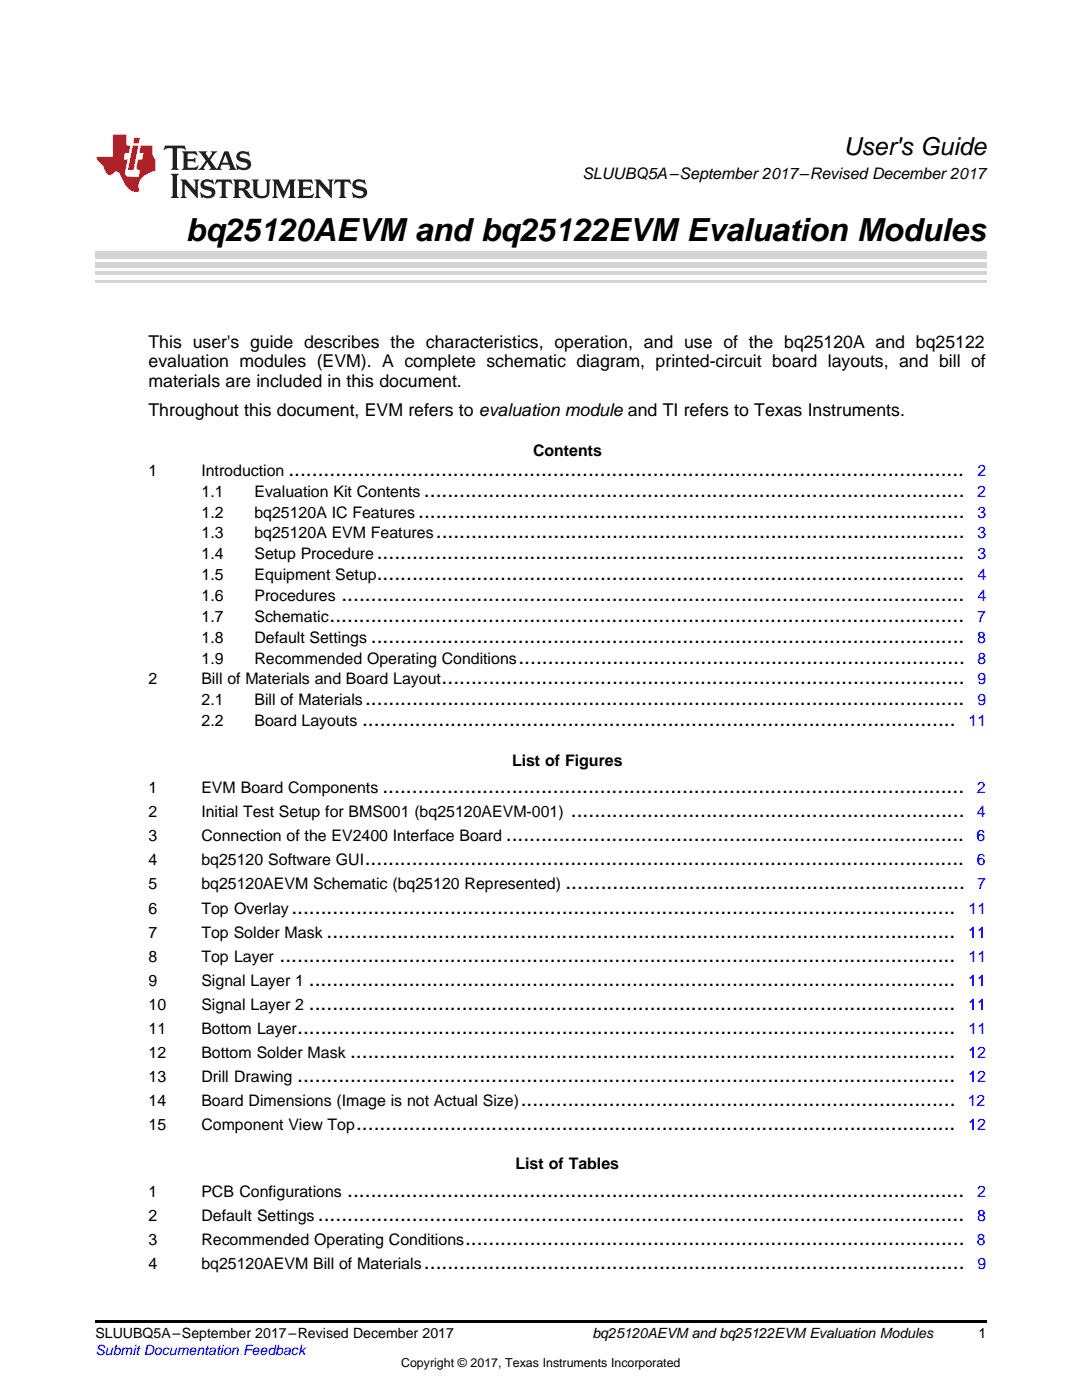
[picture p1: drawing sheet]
<svg xmlns="http://www.w3.org/2000/svg" width="216mm" height="279mm" viewBox="0 0 216 279" stroke-linecap="round" stroke-linejoin="round" font-family="sans-serif">
<defs><g id="words">
<text font-size="6.3" x="37.1" y="48">bq25120AEVM and bq25122EVM Evaluation Modules</text>
<text font-size="4.9" x="168.3" y="30.9">User's Guide</text>
<g font-size="4.2">
<text x="57.5" y="95">...................................................................................................................</text>
<text x="84.6" y="99.1">............................................................................................</text>
<text x="83.4" y="103.3">.............................................................................................</text>
<text x="87" y="107.5">..........................................................................................</text>
<text x="75.2" y="111.6">....................................................................................................</text>
<text x="68.1" y="119.9">..........................................................................................................</text>
<text x="75.2" y="115.8">....................................................................................................</text>
<text x="65.8" y="124.1">............................................................................................................</text>
<text x="74" y="128.3">.....................................................................................................</text>
<text x="88.1" y="136.6">.........................................................................................</text>
<text x="103.4" y="132.4">............................................................................</text>
<text x="72.8" y="140.8">......................................................................................................</text>
<text x="72.3" y="144.9">.....................................................................................................</text>
<text x="76.3" y="158.3">...................................................................................................</text>
<text x="100.9" y="167.9">..............................................................................</text>
<text x="113.9" y="163.1">...................................................................</text>
<text x="72.8" y="172.7">......................................................................................................</text>
<text x="112.8" y="177.5">....................................................................</text>
<text x="58.1" y="182.3">.................................................................................................................</text>
<text x="55.8" y="191.9">...................................................................................................................</text>
<text x="65.2" y="187.1">...........................................................................................................</text>
<text x="61.6" y="196.7">..............................................................................................................</text>
<text x="61.6" y="201.5">..............................................................................................................</text>
<text x="59.3" y="206.3">................................................................................................................</text>
<text x="59.3" y="215.9">................................................................................................................</text>
<text x="69.9" y="211.1">.......................................................................................................</text>
<text x="103.9" y="220.7">..........................................................................</text>
<text x="71.1" y="225.5">......................................................................................................</text>
<text x="69.3" y="238.9">.........................................................................................................</text>
<text x="63.4" y="243.7">..............................................................................................................</text>
<text x="92.8" y="248.5">.....................................................................................</text>
<text x="84.6" y="253.3">............................................................................................</text>
</g>
<g font-size="3.5">
<text x="29.6" y="69.4">This user's guide describes the characteristics, operation, and use of the bq25120A and bq25122</text>
<text x="29.6" y="73.3">evaluation modules (EVM). A complete schematic diagram, printed-circuit board layouts, and bill of</text>
<text x="29.6" y="77.2">materials are included in this document.</text>
<text x="29.6" y="83.1">Throughout this document, EVM refers to evaluation module and TI refers to Texas Instruments.</text>
</g>
<g font-size="3.2">
<text x="116.2" y="35.7">SLUUBQ5A–September 2017–Revised December 2017</text>
<text x="29.6" y="95">1</text>
<text x="40.2" y="95">Introduction</text>
<text x="106.4" y="90.9">Contents</text>
<text x="40.2" y="99.1">1.1</text>
<text x="50.8" y="99.1">Evaluation Kit Contents</text>
<text x="40.2" y="103.3">1.2</text>
<text x="40.2" y="107.5">1.3</text>
<text x="50.8" y="103.3">bq25120A IC Features</text>
<text x="50.8" y="107.5">bq25120A EVM Features</text>
<text x="40.2" y="111.6">1.4</text>
<text x="50.8" y="111.6">Setup Procedure</text>
<text x="40.2" y="115.8">1.5</text>
<text x="40.2" y="119.9">1.6</text>
<text x="50.8" y="115.8">Equipment Setup</text>
<text x="50.8" y="119.9">Procedures</text>
<text x="40.2" y="124.1">1.7</text>
<text x="50.8" y="124.1">Schematic</text>
<text x="40.2" y="128.3">1.8</text>
<text x="50.8" y="128.3">Default Settings</text>
<text x="29.6" y="136.6">2</text>
<text x="40.2" y="136.6">Bill of Materials and Board Layout</text>
<text x="40.2" y="132.4">1.9</text>
<text x="50.8" y="132.4">Recommended Operating Conditions</text>
<text x="40.2" y="140.8">2.1</text>
<text x="50.8" y="140.8">Bill of Materials</text>
<text x="40.2" y="144.9">2.2</text>
<text x="50.8" y="144.9">Board Layouts</text>
<text x="102.2" y="152.8">List of Figures</text>
<text x="29.6" y="158.3">1</text>
<text x="40.2" y="158.3">EVM Board Components</text>
<text x="29.6" y="163.1">2</text>
<text x="29.6" y="167.9">3</text>
<text x="40.2" y="163.1">Initial Test Setup for BMS001 (bq25120AEVM-001)</text>
<text x="40.2" y="167.9">Connection of the EV2400 Interface Board</text>
<text x="29.6" y="172.7">4</text>
<text x="40.2" y="172.7">bq25120 Software GUI</text>
<text x="29.6" y="177.5">5</text>
<text x="40.2" y="177.5">bq25120AEVM Schematic (bq25120 Represented)</text>
<text x="29.6" y="182.3">6</text>
<text x="40.2" y="182.3">Top Overlay</text>
<text x="29.6" y="187.1">7</text>
<text x="29.6" y="191.9">8</text>
<text x="40.2" y="187.1">Top Solder Mask</text>
<text x="40.2" y="191.9">Top Layer</text>
<text x="29.6" y="196.7">9</text>
<text x="40.2" y="196.7">Signal Layer 1</text>
<text x="29.6" y="201.5">10</text>
<text x="40.2" y="201.5">Signal Layer 2</text>
<text x="29.6" y="206.3">11</text>
<text x="40.2" y="206.3">Bottom Layer</text>
<text x="29.6" y="211.1">12</text>
<text x="29.6" y="215.9">13</text>
<text x="40.2" y="211.1">Bottom Solder Mask</text>
<text x="40.2" y="215.9">Drill Drawing</text>
<text x="29.6" y="220.7">14</text>
<text x="40.2" y="220.7">Board Dimensions (Image is not Actual Size)</text>
<text x="29.6" y="225.5">15</text>
<text x="40.2" y="225.5">Component View Top</text>
<text x="102.9" y="233.4">List of Tables</text>
<text x="29.6" y="238.9">1</text>
<text x="40.2" y="238.9">PCB Configurations</text>
<text x="29.6" y="243.7">2</text>
<text x="40.2" y="243.7">Default Settings</text>
<text x="29.6" y="248.5">3</text>
<text x="40.2" y="248.5">Recommended Operating Conditions</text>
<text x="29.6" y="253.3">4</text>
<text x="40.2" y="253.3">bq25120AEVM Bill of Materials</text>
</g>
<g font-size="3.2" fill="#00f">
<text x="195" y="95">2</text>
<text x="195" y="99.1">2</text>
<text x="195" y="103.3">3</text>
<text x="195" y="107.5">3</text>
<text x="195" y="111.6">3</text>
<text x="195" y="115.8">4</text>
<text x="195" y="119.9">4</text>
<text x="195" y="124.1">7</text>
<text x="195" y="128.3">8</text>
<text x="195" y="132.4">8</text>
<text x="195" y="136.6">9</text>
<text x="195" y="140.8">9</text>
<text x="193.3" y="144.9">11</text>
<text x="194.9" y="158.3">2</text>
<text x="194.9" y="167.9">6</text>
<text x="194.9" y="163.1">4</text>
<text x="194.9" y="172.7">6</text>
<text x="195" y="177.5">7</text>
<text x="193.3" y="182.3">11</text>
<text x="193.2" y="187.1">11</text>
<text x="193.3" y="191.9">11</text>
<text x="193.2" y="196.7">11</text>
<text x="193.2" y="201.5">11</text>
<text x="193.3" y="206.3">11</text>
<text x="193.2" y="211.1">12</text>
<text x="193.2" y="215.9">12</text>
<text x="193.1" y="220.7">12</text>
<text x="193.2" y="225.5">12</text>
<text x="195" y="238.9">2</text>
<text x="195" y="243.7">8</text>
<text x="194.9" y="248.5">8</text>
<text x="195" y="253.3">9</text>
</g>
<g font-size="2.8">
<text x="19" y="267.1">SLUUBQ5A–September 2017–Revised December 2017</text>
<text x="118.2" y="267.1">bq25120AEVM and bq25122EVM Evaluation Modules</text>
<text x="195.3" y="267">1</text>
</g>
<text font-size="2.8" fill="#00f" x="19" y="270.4">Submit Documentation Feedback</text>
<text font-size="2.5" x="80" y="272.7">Copyright © 2017, Texas Instruments Incorporated</text>
</g></defs>
<path d="M19 263.5h177.8v.6h-177.8z" fill="#000"/>
<path d="M19 56.1h177.8" fill="none" stroke="#d4d4d4" stroke-width=".42"/>
<g fill="#d4d4d4">
<path d="M19 54.2h177.8v.7h-177.8z"/>
<path d="M19 52.4h177.8v1h-177.8z"/>
<path d="M19 50.3h177.8v1.4h-177.8z"/>
</g>
<path d="M32.9 29.1l-.3 .9h.1a1.64 1.64 0 0 1 1.7-.3l.1 3.6-.4 .6h1.6l-.4-.6v-3.5v-.1l.4-.1a1.36 1.36 0 0 1 1.3 .4h.1l-.3-.9zM36.3 30.2l.3 .3v.3v2.5v.3l-.3 .3h3l.3-.9h-.1a1.87 1.87 0 0 1-2 .4l-.1-1.2h1.2l.4 .3v-1.1l-.4 .3-1.2 .1 .1-1.1 .2-.1a1.66 1.66 0 0 1 1.7 .5l.1-.1-.3-.8zM39.6 30.2l1.5 1.9-.9 1.2-.7 .6h1.4l-.3-.3 .7-1.2 .8 1.2-.3 .3h2.5l-.3-.3 .2-.7h1.5l.2 .6-.3 .4h1.6l-.4-.5-1.2-3.2h-.8l-1.2 2.9-.4 .6-1.3-1.8 .9-1.1 .6-.6h-1.4l.3 .3-.6 1.1-.6-1 .2-.4zM45 30.8l.6 1.7h-1.2zM47.4 30.6a1.04 1.04 0 0 0-.2 1.1 1.04 1.04 0 0 0 1 .6l1 .2a.5 .5 0 0 1 .2 .6 .5 .5 0 0 1-.5 .4 1.76 1.76 0 0 1-1.7-.8l-.1 .1 .3 1.1 .2-.1a2.54 2.54 0 0 0 2.2-.3 1.12 1.12 0 0 0 .2-1.2 1.12 1.12 0 0 0-1-.6l-1-.3a.4 .4 0 0 1-.2-.4 .4 .4 0 0 1 .4-.3 1.6 1.6 0 0 1 1.6 .5h.1l-.3-1-.3 .2-.2-.1a1.62 1.62 0 0 0-1.7 .3zM34.1 34.7l.3 .3 .1 .3v3.6l-.1 .3-.3 .3h1.6l-.3-.3-.1-.3v-3.6l.1-.3 .3-.3zM36 35.8l.4 .6v2.5l-.1 .3-.3 .3h1.2l-.3-.6v-2.1l2.6 2.8v-3.2l.3-.6h-1.2l.3 .4 .1 1.7-1.9-2.1zM40.3 36.2a1.04 1.04 0 0 0-.2 1.1 1.04 1.04 0 0 0 .9 .6l1 .3a.5 .5 0 0 1 .2 .5 .5 .5 0 0 1-.4 .4 1.76 1.76 0 0 1-1.8-.7h-.1l.3 1.1 .2-.1a2.55 2.55 0 0 0 2.3-.3 1.12 1.12 0 0 0 .2-1.2 1.12 1.12 0 0 0-1-.6l-1-.3a.41 .41 0 0 1-.2-.4 .41 .41 0 0 1 .4-.3 1.6 1.6 0 0 1 1.5 .5h.1l-.3-1-.2 .2-.2-.1a1.64 1.64 0 0 0-1.7 .3zM43.2 35.8l-.3 1h.1a.95 .95 0 0 1 1.2-.5v2.6v.3l-.4 .3h1.6l-.3-.3-.1-.3v-2.4l.3-.2a1.02 1.02 0 0 1 1 .5h.1l-.3-1zM46.5 35.8l.3 .4v.2v2.5v.3l-.3 .3h1.5l-.3-.3-.1-1.2a.9 .9 0 0 1 1.2 .8 1.07 1.07 0 0 0 1.7 .6 1.97 1.97 0 0 1-1.1-1.3l-.5-.3a.98 .98 0 0 0 1-1 .98 .98 0 0 0-1-.9zM47.7 36.3h.2a.81 .81 0 0 1 1.1 .6 .64 .64 0 0 1-.7 .7h-.7zM50.2 35.8l.3 .4 .1 .2v1.9a1.59 1.59 0 0 0 2.1 1.2 1.15 1.15 0 0 0 1.1-1.2v-2.1l.3-.4h-1.2l.3 .6v1.9a.97 .97 0 0 1-.7 .9 .97 .97 0 0 1-1.1-.6l-.1-2.2 .1-.2 .3-.4zM54.3 35.8l.3 .4 .1 .2v2.5l-.4 .6h1.2l-.4-.6v-2.3l1.4 3 1.4-3v2.3l-.4 .6h1.5l-.3-.3v-.3v-2.5v-.2l.3-.4h-1.3l-1 2.4-1.1-2.4zM59.3 35.8l.3 .4 .1 .2v2.5l-.1 .3-.3 .3h3l.4-.8-.1-.1a1.88 1.88 0 0 1-2.1 .4v-1.2h1.2l.3 .3v-1l-.3 .2-1.2 .1v-1l.3-.1a1.66 1.66 0 0 1 1.6 .4h.1l-.3-.9zM62.8 35.8l.3 .6v2.5v.3l-.3 .3h1.2l-.4-.6v-2.1l2.6 2.8v-3.2l.3-.6h-1.1l.3 .4v1.7l-1.8-2.1zM66.9 35.8l-.3 1h.1a.95 .95 0 0 1 1.2-.5v2.6v.3l-.4 .3h1.6l-.3-.3-.1-.3v-2.4l.3-.2a1.02 1.02 0 0 1 1 .5h.1l-.3-1zM70.6 36.2a1.04 1.04 0 0 0-.2 1.1 1.04 1.04 0 0 0 .9 .6l1 .3a.5 .5 0 0 1 .2 .5 .5 .5 0 0 1-.4 .4 1.75 1.75 0 0 1-1.8-.7h-.1l.3 1.1 .2-.1a2.56 2.56 0 0 0 2.3-.3 1.12 1.12 0 0 0 .2-1.2 1.12 1.12 0 0 0-1-.6l-1-.3a.4 .4 0 0 1-.2-.4 .4 .4 0 0 1 .4-.3 1.6 1.6 0 0 1 1.5 .5h.1l-.3-1-.2 .2-.2-.1a1.64 1.64 0 0 0-1.7 .3z" fill="#231f20"/>
<path d="M22.5 26.9v4.4h-3.2a2.57 2.57 0 0 0 1.2 1.7l.4 .8a1.22 1.22 0 0 0 1.3 1.1l.2-.2a.9 .9 0 0 1 1-.5 .9 .9 0 0 1 .7 .9l.5 1.1a2.58 2.58 0 0 0 3.3 1.9 2.35 2.35 0 0 1 .9-3.1l1.1-.6 1.1-.3v-2.3a1.45 1.45 0 0 1-.6-1.3v-1.5h-2.3l-.3 1.5h.8l-.2 1.3h-.9l-.3 1.6 .1 .4 .7 .1-.3 1.4h-1.1a1.52 1.52 0 0 1-1.7-.6l.6-2.9h-.8l.2-1.3h.8l.3-1.5h-.7v-2.1zM26.5 29l-1 4.9h1.2l.9-4.9zM26.8 27.5l-.2 1.1h1.1l.2-1.1z" fill="#ee1d23"/>
<use href="#words"/>
</svg>
